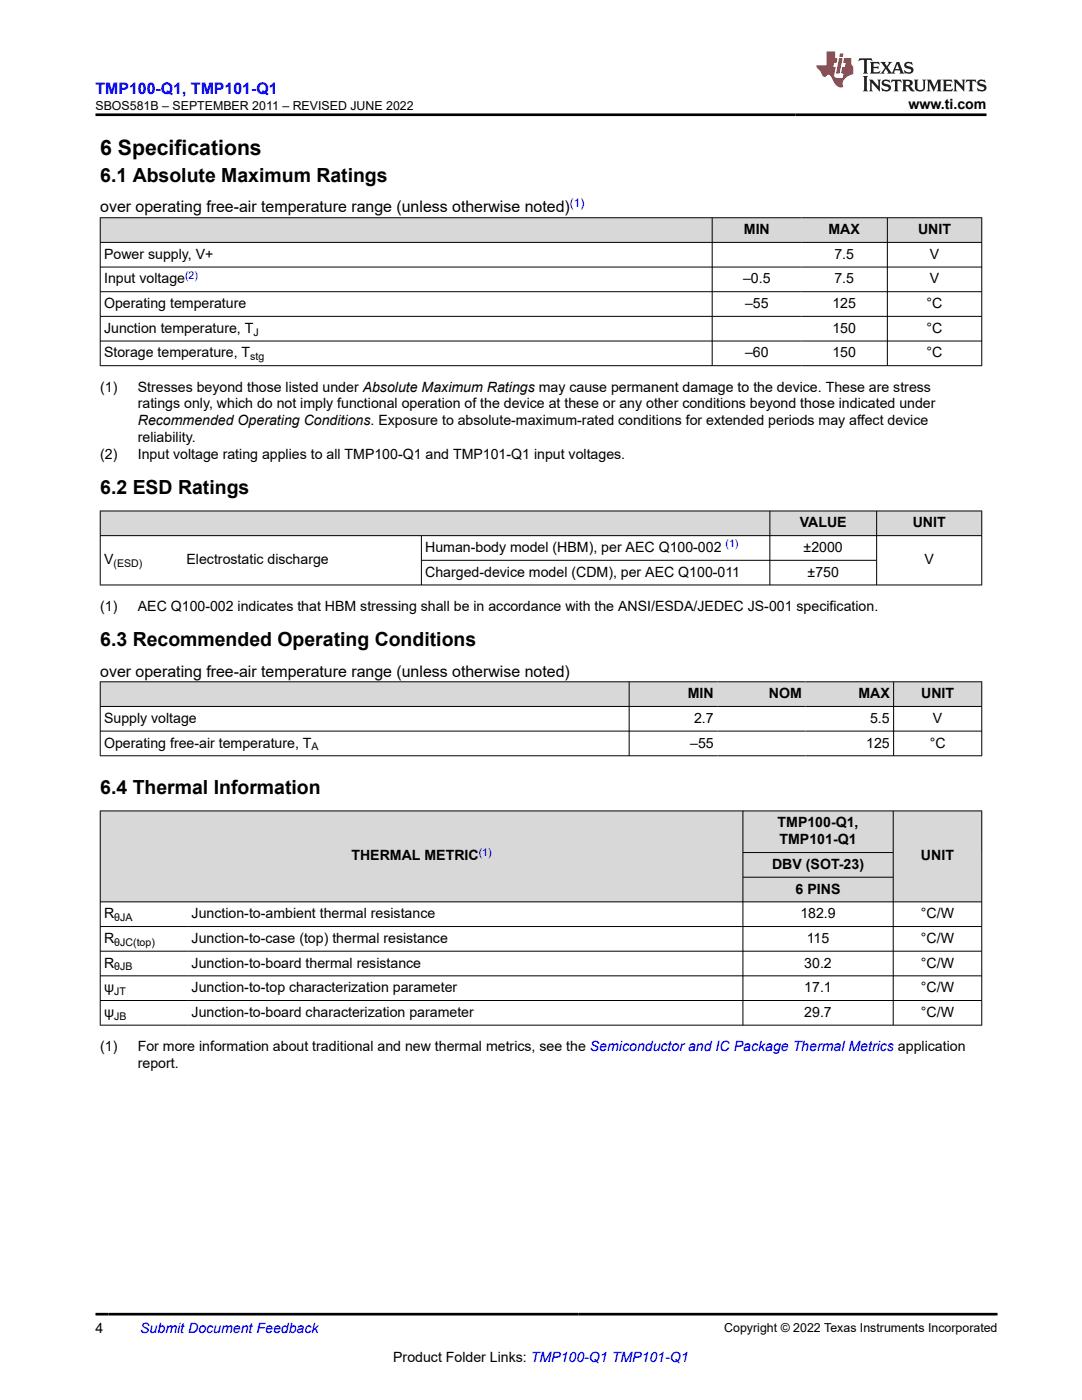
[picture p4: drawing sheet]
<svg xmlns="http://www.w3.org/2000/svg" width="216mm" height="279mm" viewBox="0 0 216 279" stroke-linecap="round" stroke-linejoin="round" font-family="sans-serif">
<defs><g id="words">
<text font-size="4.2" x="20" y="30.9">6 Specifications</text>
<g font-size="3.9">
<text x="20" y="36.3">6.1 Absolute Maximum Ratings</text>
<text x="20" y="98.7">6.2 ESD Ratings</text>
<text x="20" y="128.9">6.3 Recommended Operating Conditions</text>
<text x="20" y="158.5">6.4 Thermal Information</text>
</g>
<text font-size="3.2" fill="#00f" x="19" y="18.7">TMP100-Q1, TMP101-Q1</text>
<g font-size="3.2">
<text x="20" y="42.4">over operating free-air temperature range (unless otherwise noted)</text>
<text x="20" y="135">over operating free-air temperature range (unless otherwise noted)</text>
</g>
<g font-size="2.8">
<text x="181.3" y="21.8">www.ti.com</text>
<text x="148.4" y="46.7">MIN</text>
<text x="165.3" y="46.7">MAX</text>
<text x="183.2" y="46.7">UNIT</text>
<text x="20.8" y="51.6">Power supply, V+</text>
<text x="166.5" y="51.6">7.5</text>
<text x="185.5" y="51.6">V</text>
<text x="20.8" y="56.6">Input voltage</text>
<text x="148.3" y="56.6">–0.5</text>
<text x="166.5" y="56.6">7.5</text>
<text x="185.5" y="56.6">V</text>
<text x="20.8" y="61.5">Operating temperature</text>
<text x="148.7" y="61.5">–55</text>
<text x="166.1" y="61.5">125</text>
<text x="184.9" y="61.5">°C</text>
<text x="20.8" y="66.4">Junction temperature, T</text>
<text x="20.8" y="71.3">Storage temperature, T</text>
<text x="148.7" y="71.3">–60</text>
<text x="166.1" y="66.4">150</text>
<text x="166.1" y="71.3">150</text>
<text x="184.9" y="66.4">°C</text>
<text x="184.9" y="71.3">°C</text>
<text x="20" y="78.1">(1)</text>
<text x="27.5" y="78.1">Stresses beyond those listed under Absolute Maximum Ratings may cause permanent damage to the device. These are stress</text>
<text x="27.5" y="81.5">ratings only, which do not imply functional operation of the device at these or any other conditions beyond those indicated under</text>
<text x="27.5" y="84.9">Recommended Operating Conditions. Exposure to absolute-maximum-rated conditions for extended periods may affect device</text>
<text x="27.5" y="88.3">reliability.</text>
<text x="20" y="91.7">(2)</text>
<text x="27.5" y="91.7">Input voltage rating applies to all TMP100-Q1 and TMP101-Q1 input voltages.</text>
<text x="159.6" y="105.3">VALUE</text>
<text x="182.1" y="105.3">UNIT</text>
<text x="20.8" y="112.6">V</text>
<text x="37.2" y="112.6">Electrostatic discharge</text>
<text x="84.9" y="110.2">Human-body model (HBM), per AEC Q100-002</text>
<text x="160.4" y="110.2">±2000</text>
<text x="184.5" y="112.6">V</text>
<text x="84.9" y="115.1">Charged-device model (CDM), per AEC Q100-011</text>
<text x="161.1" y="115.1">±750</text>
<text x="20" y="121.9">(1)</text>
<text x="27.5" y="121.9">AEC Q100-002 indicates that HBM stressing shall be in accordance with the ANSI/ESDA/JEDEC JS-001 specification.</text>
<text x="137.3" y="139.3">MIN</text>
<text x="153.4" y="139.3">NOM</text>
<text x="171.3" y="139.3">MAX</text>
<text x="183.8" y="139.3">UNIT</text>
<text x="20.8" y="144.3">Supply voltage</text>
<text x="20.8" y="149.2">Operating free-air temperature, T</text>
<text x="137.7" y="149.2">–55</text>
<text x="138.5" y="144.3">2.7</text>
<text x="172.8" y="149.2">125</text>
<text x="173.6" y="144.3">5.5</text>
<text x="185.5" y="149.2">°C</text>
<text x="186.2" y="144.3">V</text>
<text x="155.2" y="165.1">TMP100-Q1,</text>
<text x="70.1" y="171.7">THERMAL METRIC</text>
<text x="154.1" y="173.4">DBV (SOT-23)</text>
<text x="155.6" y="168.5">TMP101-Q1</text>
<text x="183.8" y="171.7">UNIT</text>
<text x="158.8" y="178.3">6 PINS</text>
<text x="20.8" y="183.3">R</text>
<text x="38.2" y="183.3">Junction-to-ambient thermal resistance</text>
<text x="159.7" y="183.3">182.9</text>
<text x="183.8" y="183.3">°C/W</text>
<text x="20.8" y="188.2">R</text>
<text x="38.2" y="188.2">Junction-to-case (top) thermal resistance</text>
<text x="161" y="188.2">115</text>
<text x="183.8" y="188.2">°C/W</text>
<text x="20.8" y="193.1">R</text>
<text x="38.2" y="193.1">Junction-to-board thermal resistance</text>
<text x="160.5" y="193.1">30.2</text>
<text x="183.8" y="193.1">°C/W</text>
<text x="20.8" y="198">ψ</text>
<text x="20.8" y="202.9">ψ</text>
<text x="38.2" y="198">Junction-to-top characterization parameter</text>
<text x="38.2" y="202.9">Junction-to-board characterization parameter</text>
<text x="160.5" y="198">17.1</text>
<text x="160.5" y="202.9">29.7</text>
<text x="183.8" y="198">°C/W</text>
<text x="183.8" y="202.9">°C/W</text>
<text x="20" y="209.7">(1)</text>
<text x="27.5" y="209.7">For more information about traditional and new thermal metrics, see the Semiconductor and IC Package Thermal Metrics application</text>
<text x="27.5" y="213.1">report.</text>
<text x="19" y="266.1">4</text>
<text x="78.5" y="271.7">Product Folder Links: TMP100-Q1 TMP101-Q1</text>
</g>
<text font-size="2.8" fill="#00f" x="28" y="266.1">Submit Document Feedback</text>
<g font-size="2.5">
<text x="19" y="21.9">SBOS581B – SEPTEMBER 2011 – REVISED JUNE 2022</text>
<text x="144.5" y="265.8">Copyright © 2022 Texas Instruments Incorporated</text>
</g>
<text font-size="2.4" fill="#00f" x="113.7" y="41.3">(1)</text>
<g font-size="2.1" fill="#00f">
<text x="36.9" y="55.6">(2)</text>
<text x="144.8" y="109.2">(1)</text>
<text x="95.5" y="170.8">(1)</text>
</g>
<g font-size="2.1">
<text x="49.9" y="71.9">stg</text>
<text x="50.6" y="67">J</text>
<text x="22.6" y="113.2">(ESD)</text>
<text x="62.2" y="149.7">A</text>
<text x="22.8" y="183.8">θJA</text>
<text x="22.8" y="188.7">θJC(top)</text>
<text x="22.8" y="193.7">θJB</text>
<text x="22.8" y="198.6">JT</text>
<text x="22.8" y="203.5">JB</text>
</g>
</g></defs>
<g fill="#d8d8d8">
<path d="M20 43.5h175.9v4.9h-175.9z" fill-rule="evenodd"/>
<path d="M20.1 43.5h121.9v4.8h-121.9z" fill-rule="evenodd"/>
<path d="M142.2 43.5h17.7v4.8h-17.7z" fill-rule="evenodd"/>
<path d="M159.9 43.5h17.1v4.8h-17.1z" fill-rule="evenodd"/>
<path d="M177.1 43.5h18.7v4.8h-18.7z" fill-rule="evenodd"/>
</g>
<path d="M19.9 43.5h176.1M19.9 48.4h176.1M19.9 53.3h176.1M19.9 58.2h176.1M20 43.4v29.6M142.1 43.4v29.6M177.1 43.4v29.6M195.9 43.4v29.6M19.9 63.1h176.1M19.9 68.1h176.1M19.9 73h176.1" fill="none" stroke="#000" stroke-width=".2"/>
<g fill="#d8d8d8">
<path d="M20 102h175.9v4.9h-175.9z" fill-rule="evenodd"/>
<path d="M20.1 102h133.5v4.8h-133.5z" fill-rule="evenodd"/>
<path d="M153.7 102h21.2v4.8h-21.2z" fill-rule="evenodd"/>
<path d="M175 102h20.8v4.8h-20.8z" fill-rule="evenodd"/>
</g>
<path d="M19.9 102h176.1M19.9 106.9h176.1M19.9 116.7h176.1M20 101.9v14.9M84.1 106.9v9.9M84.1 111.8h90.9M153.6 101.9v14.9M174.9 101.9v14.9M195.9 101.9v14.9" fill="none" stroke="#000" stroke-width=".2"/>
<g fill="#d8d8d8">
<path d="M20 136.1h175.9v4.9h-175.9z" fill-rule="evenodd"/>
<path d="M20.1 136.1h105.4v4.8h-105.4z" fill-rule="evenodd"/>
<path d="M125.6 136.1h17.5v4.8h-17.5z" fill-rule="evenodd"/>
<path d="M143.1 136.1h17.6v4.8h-17.6z" fill-rule="evenodd"/>
<path d="M160.7 136.1h17.5v4.8h-17.5z" fill-rule="evenodd"/>
<path d="M178.4 136.1h17.4v4.8h-17.4z" fill-rule="evenodd"/>
</g>
<path d="M19.9 136.1h176.1M20 136v14.9M125.5 136v14.9M178.3 136v14.9M195.9 136v14.9M19.9 141h176.1M19.9 145.9h176.1M19.9 150.8h176.1" fill="none" stroke="#000" stroke-width=".2"/>
<g fill="#d8d8d8">
<path d="M20 161.8h175.9v8.3h-175.9z" fill-rule="evenodd"/>
<path d="M20.1 161.9h128.1v18h-128.1z" fill-rule="evenodd"/>
<path d="M148.3 161.9h29.9v8.2h-29.9z" fill-rule="evenodd"/>
<path d="M178.3 161.9h17.5v18h-17.5z" fill-rule="evenodd"/>
<path d="M148.3 170.2h29.9v4.8h-29.9z" fill-rule="evenodd"/>
<path d="M148.3 175.1h29.9v4.8h-29.9z" fill-rule="evenodd"/>
</g>
<g fill="none" stroke="#000" stroke-width=".2">
<path d="M19.9 161.8h176.1M19.9 180h176.1M20 161.8v42.9M148.2 161.8v42.9M148.2 170.1h30.1M148.2 175.1h30.1M178.2 161.8v42.9M195.9 161.8v42.9M19.9 184.9h176.1M19.9 189.8h176.1M19.9 194.8h176.1M19.9 199.7h176.1"/>
<path d="M19.9 204.6h176.1"/>
</g>
<path d="M171.5 11.6l-.2 .6 .5-.2h.6v.1v2.2l-.2 .4h1l-.2-.4v-2.2v-.1h.5l.5 .2-.1-.6zM173.6 12.4l.2 .3v1.6l-.2 .4h1.9l.1-.6a1.08 1.08 0 0 1-1.3 .2v-.7h.6l.4 .2v-.7l-.4 .2h-.6v-.5l.2-.2a1 1 0 0 1 1 .3l-.1-.5zM175.7 12.4l.9 1.1-1 1.2h.9l-.2-.2 .5-.8 .4 .8-.2 .2h1.6l-.2-.2 .2-.5h.9l.1 .5-.1 .2h.9l-.2-.4-.8-1.9h-.5l-.9 2.1-.9-1.1 .9-1h-.8l.2 .2-.4 .6-.4-.6 .2-.2zM179 12.8l.4 1h-.7zM180.7 12.5a.65 .65 0 0 0-.2 .7 .65 .65 0 0 0 .6 .5l.6 .1 .1 .3a.79 .79 0 0 1-.7 .4 .79 .79 0 0 1-.7-.5l.1 .7 .2-.1a.93 .93 0 0 0 1.1 0 .93 .93 0 0 0 .4-.9 1.46 1.46 0 0 0-1.2-.6l-.1-.3a1.09 1.09 0 0 1 1.2 .2l-.2-.6-.1 .1-.5-.2zM172.2 15.2l.2 .4v2.2l-.2 .4h1l-.2-.4v-2.2l.2-.4zM173.4 15.9l.2 .4v1.5l-.2 .4h.8l-.3-.4 .1-1.3 1.6 1.8v-2l.2-.4h-.7l.1 .2 .1 1.1-1.2-1.3zM176.2 16a.65 .65 0 0 0-.2 .8 .65 .65 0 0 0 .6 .4l.6 .2 .1 .2a.79 .79 0 0 1-.7 .4 .79 .79 0 0 1-.7-.5l.1 .7 .2-.1a.93 .93 0 0 0 1.1 .1 .93 .93 0 0 0 .4-1 1.46 1.46 0 0 0-1.2-.5l-.1-.4a1.09 1.09 0 0 1 1.2 .2l-.1-.6-.2 .1-.5-.1zM177.9 15.9l-.1 .6a.63 .63 0 0 1 .8-.3v1.6l-.3 .4h1l-.2-.4v-1.6a.66 .66 0 0 1 .8 .3l-.1-.6zM180 15.9l.2 .4v1.5l-.2 .4h1l-.2-.2-.1-.7h.5l.1 .2a.79 .79 0 0 0 1.2 .6l-1-.9a.61 .61 0 0 0 .6-.6 .61 .61 0 0 0-.5-.7zM180.8 16.2h.1a.47 .47 0 0 1 .5 .1 .47 .47 0 0 1 .1 .5l-.1 .1-.7 .1zM182.3 15.9l.2 .2a2.27 2.27 0 0 0 .4 2 1.04 1.04 0 0 0 1.7-.7v-1.3l.2-.2h-.8l.2 .4v1.1a.6 .6 0 0 1-.6 .6 .6 .6 0 0 1-.6-.6v-1.1l.3-.4zM184.9 15.9l.2 .4v1.5l-.2 .4h.8l-.3-.4v-1.4l.9 1.9 .9-1.9v1.4l-.3 .4h1l-.2-.4v-1.5l.2-.4h-.8l-.7 1.5-.6-1.5zM188.1 15.9l.2 .4v1.5l-.2 .4h1.9l.1-.6a1.09 1.09 0 0 1-1.3 .2v-.7h.6l.4 .2v-.6l-.4 .2h-.6v-.6l.2-.1a1.01 1.01 0 0 1 1 .3l-.1-.6zM190.2 15.9l.3 .4v1.5l-.3 .4h.8l-.2-.4v-1.3l1.6 1.8v-2l.2-.4h-.7l.2 .2v1.1l-1.2-1.3zM192.8 15.9l-.1 .6a.63 .63 0 0 1 .8-.3v1.6l-.3 .4h1l-.2-.4v-1.6a.66 .66 0 0 1 .8 .3l-.1-.6zM195.2 16a.65 .65 0 0 0-.2 .8 .65 .65 0 0 0 .6 .4l.6 .2 .2 .2a.79 .79 0 0 1-.7 .4 .79 .79 0 0 1-.7-.5l.1 .7 .2-.1a.93 .93 0 0 0 1 .1 .93 .93 0 0 0 .5-1 1.46 1.46 0 0 0-1.3-.5v-.4a1.09 1.09 0 0 1 1.2 .2l-.2-.6-.2 .1-.5-.1z" fill="#231f20"/>
<path d="M164.9 10.3v2.7h-2l.1 .4 .8 1a.95 .95 0 0 0 1 .9 .59 .59 0 0 1 .5-.4 .59 .59 0 0 1 .5 .3l.4 .8a1.59 1.59 0 0 0 2.1 1.4 1.61 1.61 0 0 1 1-2.3l1-.3-.1-1.5a1.59 1.59 0 0 1-.3-1.7h-1.5l-.2 .9h.6l-.2 .9h-.5l-.2 .9v.3l.4 .1-.1 .9h-.7a.73 .73 0 0 1-1-.7l.3-1.5h-.5l.1-.9h.5l.2-.9h-.5v-1.3zM167.4 11.6l-.6 3.1h.7l.6-3.1zM167.6 10.7l-.1 .6h.7l.1-.6z" fill="#ed1c24"/>
<path d="M19 22.9h177.8M19 262.3h180" fill="none" stroke="#000" stroke-width=".53"/>
<use href="#words"/>
</svg>
